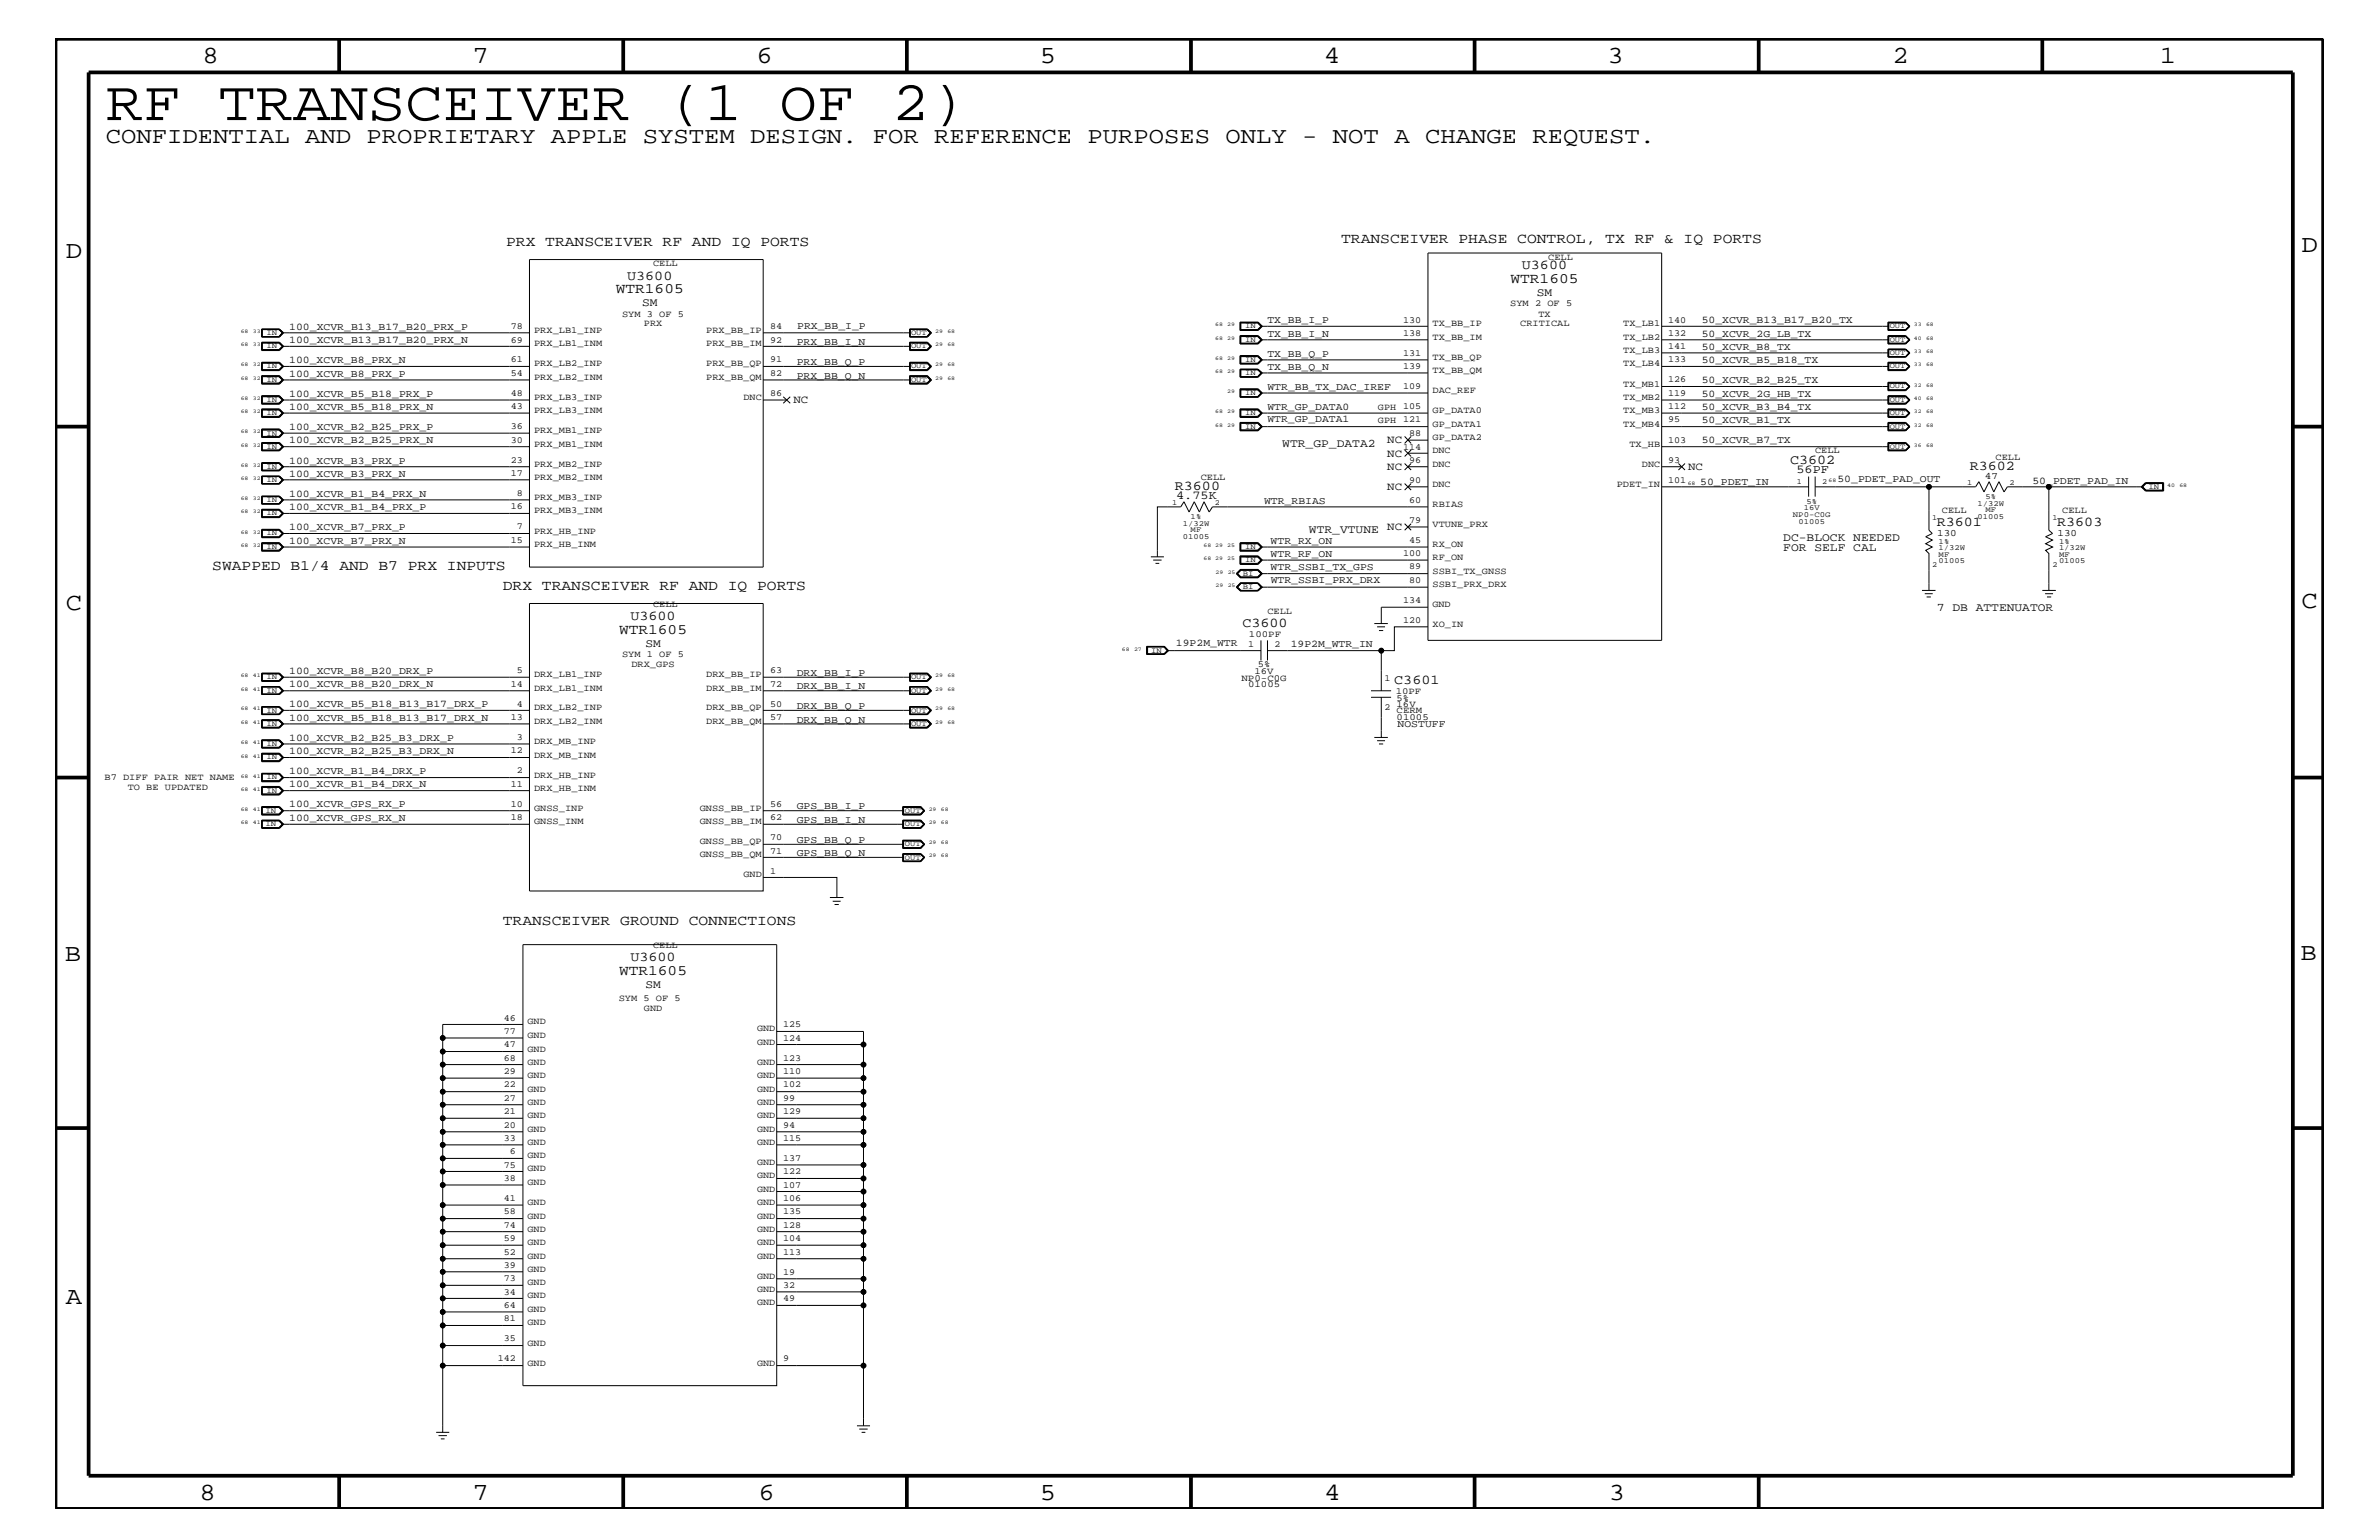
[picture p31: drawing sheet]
<svg xmlns="http://www.w3.org/2000/svg" width="432mm" height="279mm" viewBox="0 0 432 279" stroke-linecap="round" stroke-linejoin="round" font-family="sans-serif">
<defs><g id="words">
<text font-size="10.2" x="19.2" y="21.8">RF TRANSCEIVER (1 OF 2)</text>
<g font-size="4.5">
<text x="36.7" y="11.5">8</text>
<text x="85.8" y="11.5">7</text>
<text x="137.3" y="11.5">6</text>
<text x="188.7" y="11.5">5</text>
<text x="240.3" y="11.5">4</text>
<text x="291.8" y="11.5">3</text>
<text x="343.5" y="11.5">2</text>
<text x="392" y="11.5">1</text>
<text x="11.9" y="46.8">D</text>
<text x="417.7" y="45.7">D</text>
<text x="11.9" y="110.6">C</text>
<text x="417.7" y="110.4">C</text>
<text x="11.8" y="174.3">B</text>
<text x="417.6" y="174.2">B</text>
<text x="11.9" y="236.7">A</text>
<text x="36.2" y="272.1">8</text>
<text x="85.8" y="272.1">7</text>
<text x="137.7" y="272.1">6</text>
<text x="188.7" y="272.1">5</text>
<text x="240.4" y="272.1">4</text>
<text x="292" y="272.1">3</text>
</g>
<text font-size="4.1" x="19.2" y="26">CONFIDENTIAL AND PROPRIETARY APPLE SYSTEM DESIGN. FOR REFERENCE PURPOSES ONLY - NOT A CHANGE REQUEST.</text>
<g font-size="2.6">
<text x="91.9" y="44.6">PRX TRANSCEIVER RF AND IQ PORTS</text>
<text x="243.4" y="44.1">TRANSCEIVER PHASE CONTROL, TX RF &amp; IQ PORTS</text>
<text x="111.8" y="53.2">WTR1605</text>
<text x="274.2" y="51.3">WTR1605</text>
<text x="38.5" y="103.5">SWAPPED B1/4 AND B7 PRX INPUTS</text>
<text x="91.3" y="107.1">DRX TRANSCEIVER RF AND IQ PORTS</text>
<text x="112.4" y="115">WTR1605</text>
<text x="91.3" y="167.8">TRANSCEIVER GROUND CONNECTIONS</text>
<text x="112.4" y="176.8">WTR1605</text>
</g>
<g font-size="2.5">
<text x="113.8" y="50.7">U3600</text>
<text x="276.2" y="48.9">U3600</text>
<text x="213.2" y="88.9">R3600</text>
<text x="324.9" y="84.1">C3602</text>
<text x="357.5" y="85.3">R3602</text>
<text x="351.5" y="95.4">R3601</text>
<text x="373.4" y="95.4">R3603</text>
<text x="114.4" y="112.6">U3600</text>
<text x="225.5" y="113.7">C3600</text>
<text x="253.1" y="124.1">C3601</text>
<text x="114.4" y="174.4">U3600</text>
</g>
<g font-size="2.2">
<text x="326.1" y="85.9">56PF</text>
<text x="213.5" y="90.6">4.75K</text>
</g>
<g font-size="2.1">
<text x="278.9" y="53.8">SM</text>
<text x="116.5" y="55.6">SM</text>
<text x="232.7" y="81.1">WTR_GP_DATA2</text>
<text x="237.6" y="96.6">WTR_VTUNE</text>
<text x="323.7" y="99.9">FOR SELF CAL</text>
<text x="323.7" y="98.1">DC-BLOCK NEEDED</text>
<text x="351.5" y="110.9">7 DB ATTENUATOR</text>
<text x="117.1" y="117.4">SM</text>
<text x="117.1" y="179.3">SM</text>
</g>
<g font-size="2">
<text x="144" y="73.2">NC</text>
<text x="251.8" y="80.5">NC</text>
<text x="251.8" y="82.8">NC</text>
<text x="251.8" y="85.3">NC</text>
<text x="251.8" y="88.9">NC</text>
<text x="306.4" y="85.3">NC</text>
<text x="251.8" y="96.2">NC</text>
</g>
<g font-size="1.9">
<text x="52.5" y="59.8">100_XCVR_B13_B17_B20_PRX_P</text>
<text x="144.7" y="59.7">PRX_BB_I_P</text>
<text x="230" y="58.6">TX_BB_I_P</text>
<text x="308.9" y="58.6">50_XCVR_B13_B17_B20_TX</text>
<text x="52.5" y="62.3">100_XCVR_B13_B17_B20_PRX_N</text>
<text x="52.5" y="65.9">100_XCVR_B8_PRX_N</text>
<text x="144.6" y="62.6">PRX_BB_I_N</text>
<text x="230" y="61.1">TX_BB_I_N</text>
<text x="230" y="64.7">TX_BB_Q_P</text>
<text x="308.9" y="65.9">50_XCVR_B5_B18_TX</text>
<text x="308.9" y="63.4">50_XCVR_B8_TX</text>
<text x="308.9" y="61.1">50_XCVR_2G_LB_TX</text>
<text x="52.5" y="68.4">100_XCVR_B8_PRX_P</text>
<text x="52.5" y="72">100_XCVR_B5_B18_PRX_P</text>
<text x="144.6" y="66.2">PRX_BB_Q_P</text>
<text x="144.6" y="68.7">PRX_BB_Q_N</text>
<text x="230" y="67.1">TX_BB_Q_N</text>
<text x="230" y="70.7">WTR_BB_TX_DAC_IREF</text>
<text x="308.9" y="69.5">50_XCVR_B2_B25_TX</text>
<text x="308.9" y="72">50_XCVR_2G_HB_TX</text>
<text x="52.5" y="74.4">100_XCVR_B5_B18_PRX_N</text>
<text x="230" y="74.4">WTR_GP_DATA0</text>
<text x="230" y="76.6">WTR_GP_DATA1</text>
<text x="308.9" y="76.8">50_XCVR_B1_TX</text>
<text x="308.9" y="74.4">50_XCVR_B3_B4_TX</text>
<text x="52.5" y="78">100_XCVR_B2_B25_PRX_P</text>
<text x="52.5" y="80.5">100_XCVR_B2_B25_PRX_N</text>
<text x="308.9" y="80.5">50_XCVR_B7_TX</text>
<text x="52.5" y="84.1">100_XCVR_B3_PRX_P</text>
<text x="52.5" y="86.5">100_XCVR_B3_PRX_N</text>
<text x="308.6" y="88.1">50_PDET_IN</text>
<text x="333.5" y="87.5">50_PDET_PAD_OUT</text>
<text x="368.9" y="87.7">50_PDET_PAD_IN</text>
<text x="52.5" y="90.1">100_XCVR_B1_B4_PRX_N</text>
<text x="52.5" y="92.6">100_XCVR_B1_B4_PRX_P</text>
<text x="229.4" y="91.4">WTR_RBIAS</text>
<text x="52.5" y="96.2">100_XCVR_B7_PRX_P</text>
<text x="52.5" y="98.7">100_XCVR_B7_PRX_N</text>
<text x="230.6" y="98.7">WTR_RX_ON</text>
<text x="230.6" y="101">WTR_RF_ON</text>
<text x="230.6" y="103.5">WTR_SSBI_TX_GPS</text>
<text x="230.6" y="105.9">WTR_SSBI_PRX_DRX</text>
<text x="213.4" y="117.2">19P2M_WTR</text>
<text x="234.3" y="117.4">19P2M_WTR_IN</text>
<text x="52.5" y="124.7">100_XCVR_B8_B20_DRX_N</text>
<text x="52.5" y="122.3">100_XCVR_B8_B20_DRX_P</text>
<text x="144.6" y="122.6">DRX_BB_I_P</text>
<text x="144.6" y="125.1">DRX_BB_I_N</text>
<text x="52.5" y="128.3">100_XCVR_B5_B18_B13_B17_DRX_P</text>
<text x="52.5" y="130.8">100_XCVR_B5_B18_B13_B17_DRX_N</text>
<text x="144.6" y="128.7">DRX_BB_Q_P</text>
<text x="144.6" y="131.1">DRX_BB_Q_N</text>
<text x="253.7" y="131.9">NOSTUFF</text>
<text x="52.5" y="134.4">100_XCVR_B2_B25_B3_DRX_P</text>
<text x="52.5" y="136.8">100_XCVR_B2_B25_B3_DRX_N</text>
<text x="52.5" y="140.4">100_XCVR_B1_B4_DRX_P</text>
<text x="52.5" y="142.9">100_XCVR_B1_B4_DRX_N</text>
<text x="52.5" y="149">100_XCVR_GPS_RX_N</text>
<text x="52.5" y="146.5">100_XCVR_GPS_RX_P</text>
<text x="144.6" y="146.8">GPS_BB_I_P</text>
<text x="144.6" y="149.3">GPS_BB_I_N</text>
<text x="144.6" y="155.4">GPS_BB_Q_N</text>
<text x="144.6" y="152.9">GPS_BB_Q_P</text>
</g>
<g font-size="1.8">
<text x="360.3" y="87">47</text>
<text x="351.6" y="97.3">130</text>
<text x="373.5" y="97.3">130</text>
</g>
<g font-size="1.7">
<text x="281" y="47.1">CELL</text>
<text x="118.5" y="48.3">CELL</text>
<text x="92.7" y="59.7">78</text>
<text x="112.9" y="57.4">SYM 3 OF 5</text>
<text x="116.9" y="59.2">PRX</text>
<text x="139.8" y="59.7">84</text>
<text x="254.7" y="58.5">130</text>
<text x="260" y="59.2">TX_BB_IP</text>
<text x="274.1" y="55.6">SYM 2 OF 5</text>
<text x="275.9" y="59.2">CRITICAL</text>
<text x="279.2" y="57.4">TX</text>
<text x="294.6" y="59.2">TX_LB1</text>
<text x="302.8" y="58.5">140</text>
<text x="92.7" y="62.2">69</text>
<text x="92.7" y="65.7">61</text>
<text x="96.9" y="60.4">PRX_LB1_INP</text>
<text x="96.9" y="62.9">PRX_LB1_INM</text>
<text x="128.2" y="60.4">PRX_BB_IP</text>
<text x="128.2" y="62.9">PRX_BB_IM</text>
<text x="139.8" y="62.2">92</text>
<text x="139.8" y="65.7">91</text>
<text x="254.7" y="60.9">138</text>
<text x="254.7" y="64.5">131</text>
<text x="260" y="61.7">TX_BB_IM</text>
<text x="260" y="65.3">TX_BB_QP</text>
<text x="294.6" y="61.7">TX_LB2</text>
<text x="294.6" y="64">TX_LB3</text>
<text x="302.8" y="60.9">132</text>
<text x="302.8" y="63.4">141</text>
<text x="302.8" y="65.7">133</text>
<text x="92.7" y="68.2">54</text>
<text x="92.7" y="71.8">48</text>
<text x="96.9" y="68.9">PRX_LB2_INM</text>
<text x="96.9" y="66.5">PRX_LB2_INP</text>
<text x="128.2" y="66.5">PRX_BB_QP</text>
<text x="128.2" y="68.9">PRX_BB_QM</text>
<text x="139.8" y="71.8">86</text>
<text x="139.8" y="68.2">82</text>
<text x="254.7" y="70.6">109</text>
<text x="254.7" y="67">139</text>
<text x="260" y="71.3">DAC_REF</text>
<text x="260" y="67.7">TX_BB_QM</text>
<text x="294.6" y="70.1">TX_MB1</text>
<text x="294.6" y="66.5">TX_LB4</text>
<text x="302.8" y="69.4">126</text>
<text x="302.8" y="71.8">119</text>
<text x="92.7" y="74.3">43</text>
<text x="92.7" y="77.9">36</text>
<text x="96.9" y="72.6">PRX_LB3_INP</text>
<text x="96.9" y="75">PRX_LB3_INM</text>
<text x="135" y="72.6">DNC</text>
<text x="250.1" y="74.4">GPH</text>
<text x="250.1" y="76.8">GPH</text>
<text x="254.7" y="74.3">105</text>
<text x="254.7" y="76.7">121</text>
<text x="260" y="75">GP_DATA0</text>
<text x="260" y="77.4">GP_DATA1</text>
<text x="294.6" y="77.4">TX_MB4</text>
<text x="294.6" y="75">TX_MB3</text>
<text x="294.6" y="72.6">TX_MB2</text>
<text x="302.8" y="74.3">112</text>
<text x="302.8" y="76.7">95</text>
<text x="92.7" y="80.3">30</text>
<text x="92.7" y="83.9">23</text>
<text x="96.9" y="78.6">PRX_MB1_INP</text>
<text x="96.9" y="81.1">PRX_MB1_INM</text>
<text x="254.7" y="81.6">114</text>
<text x="255.8" y="83.9">96</text>
<text x="255.8" y="79.1">88</text>
<text x="260" y="82.2">DNC</text>
<text x="260" y="79.9">GP_DATA2</text>
<text x="295.7" y="81.1">TX_HB</text>
<text x="302.8" y="83.9">93</text>
<text x="302.8" y="80.3">103</text>
<text x="329.4" y="82.2">CELL</text>
<text x="362.2" y="83.5">CELL</text>
<text x="92.7" y="86.4">17</text>
<text x="96.9" y="87.1">PRX_MB2_INM</text>
<text x="96.9" y="84.7">PRX_MB2_INP</text>
<text x="217.9" y="87.1">CELL</text>
<text x="255.8" y="87.6">90</text>
<text x="260" y="84.7">DNC</text>
<text x="260" y="88.3">DNC</text>
<text x="293.5" y="88.3">PDET_IN</text>
<text x="298" y="84.7">DNC</text>
<text x="302.8" y="87.6">101</text>
<text x="92.7" y="92.4">16</text>
<text x="93.8" y="90">8</text>
<text x="96.9" y="93.2">PRX_MB3_INM</text>
<text x="96.9" y="90.7">PRX_MB3_INP</text>
<text x="255.8" y="91.2">60</text>
<text x="255.8" y="94.9">79</text>
<text x="260" y="95.6">VTUNE_PRX</text>
<text x="260" y="92">RBIAS</text>
<text x="352.5" y="93.2">CELL</text>
<text x="374.3" y="93.2">CELL</text>
<text x="92.7" y="98.5">15</text>
<text x="93.8" y="96">7</text>
<text x="96.9" y="99.3">PRX_HB_INM</text>
<text x="96.9" y="96.8">PRX_HB_INP</text>
<text x="254.7" y="101">100</text>
<text x="255.8" y="98.5">45</text>
<text x="260" y="101.6">RF_ON</text>
<text x="260" y="99.3">RX_ON</text>
<text x="255.8" y="105.8">80</text>
<text x="255.8" y="103.3">89</text>
<text x="260" y="104.1">SSBI_TX_GNSS</text>
<text x="260" y="106.5">SSBI_PRX_DRX</text>
<text x="118.5" y="110.2">CELL</text>
<text x="230" y="111.4">CELL</text>
<text x="254.7" y="109.4">134</text>
<text x="254.7" y="113.1">120</text>
<text x="260" y="110.2">GND</text>
<text x="260" y="113.7">XO_IN</text>
<text x="112.9" y="119.2">SYM 1 OF 5</text>
<text x="226.6" y="117.4">1</text>
<text x="226.7" y="115.6">100PF</text>
<text x="231.3" y="117.4">2</text>
<text x="92.7" y="124.6">14</text>
<text x="93.8" y="122.1">5</text>
<text x="96.9" y="125.3">DRX_LB1_INM</text>
<text x="96.9" y="122.9">DRX_LB1_INP</text>
<text x="114.6" y="121">DRX_GPS</text>
<text x="128.2" y="125.3">DRX_BB_IM</text>
<text x="128.2" y="122.9">DRX_BB_IP</text>
<text x="139.8" y="124.6">72</text>
<text x="139.8" y="122.1">63</text>
<text x="225.3" y="123.5">NP0-C0G</text>
<text x="226.5" y="124.7">01005</text>
<text x="227.7" y="122.3">16V</text>
<text x="228.3" y="121">5%</text>
<text x="251.3" y="123.5">1</text>
<text x="253.3" y="125.9">10PF</text>
<text x="92.7" y="130.7">13</text>
<text x="93.8" y="128.2">4</text>
<text x="96.9" y="131.3">DRX_LB2_INM</text>
<text x="96.9" y="128.9">DRX_LB2_INP</text>
<text x="128.2" y="131.3">DRX_BB_QM</text>
<text x="128.2" y="128.9">DRX_BB_QP</text>
<text x="139.8" y="130.7">57</text>
<text x="139.8" y="128.2">50</text>
<text x="251.3" y="128.9">2</text>
<text x="253.5" y="128.2">16V</text>
<text x="253.5" y="130.7">01005</text>
<text x="253.5" y="127.1">5%</text>
<text x="253.5" y="129.4">CERM</text>
<text x="92.7" y="136.7">12</text>
<text x="93.8" y="134.2">3</text>
<text x="96.9" y="137.4">DRX_MB_INM</text>
<text x="96.9" y="135">DRX_MB_INP</text>
<text x="19" y="141.5">B7 DIFF PAIR NET NAME</text>
<text x="23.2" y="143.3">TO BE UPDATED</text>
<text x="92.7" y="142.8">11</text>
<text x="93.8" y="140.3">2</text>
<text x="96.9" y="143.5">DRX_HB_INM</text>
<text x="96.9" y="141.1">DRX_HB_INP</text>
<text x="92.7" y="148.8">18</text>
<text x="92.7" y="146.4">10</text>
<text x="96.9" y="149.5">GNSS_INM</text>
<text x="96.9" y="147.1">GNSS_INP</text>
<text x="127" y="147.1">GNSS_BB_IP</text>
<text x="127" y="149.5">GNSS_BB_IM</text>
<text x="139.8" y="148.8">62</text>
<text x="139.8" y="146.4">56</text>
<text x="127" y="153.2">GNSS_BB_QP</text>
<text x="127" y="155.6">GNSS_BB_QM</text>
<text x="139.8" y="154.9">71</text>
<text x="139.8" y="152.4">70</text>
<text x="135" y="159.2">GND</text>
<text x="139.8" y="158.5">1</text>
<text x="118.5" y="172">CELL</text>
<text x="91.4" y="185.2">46</text>
<text x="95.8" y="185.9">GND</text>
<text x="112.3" y="181.6">SYM 5 OF 5</text>
<text x="116.9" y="183.5">GND</text>
<text x="91.4" y="187.6">77</text>
<text x="91.4" y="190">47</text>
<text x="95.8" y="190.8">GND</text>
<text x="95.8" y="188.3">GND</text>
<text x="137.4" y="187.1">GND</text>
<text x="137.4" y="189.5">GND</text>
<text x="142.2" y="186.4">125</text>
<text x="142.2" y="188.8">124</text>
<text x="91.4" y="197.3">22</text>
<text x="91.4" y="192.5">68</text>
<text x="91.4" y="194.8">29</text>
<text x="95.8" y="193.2">GND</text>
<text x="95.8" y="195.6">GND</text>
<text x="137.4" y="195.6">GND</text>
<text x="137.4" y="193.2">GND</text>
<text x="142.2" y="194.8">110</text>
<text x="142.2" y="192.5">123</text>
<text x="142.2" y="197.3">102</text>
<text x="91.4" y="202.1">21</text>
<text x="91.4" y="199.8">27</text>
<text x="95.8" y="202.9">GND</text>
<text x="95.8" y="200.4">GND</text>
<text x="95.8" y="198.1">GND</text>
<text x="137.4" y="198.1">GND</text>
<text x="137.4" y="202.9">GND</text>
<text x="137.4" y="200.4">GND</text>
<text x="142.2" y="199.8">99</text>
<text x="142.2" y="202.1">129</text>
<text x="91.4" y="207">33</text>
<text x="91.4" y="204.6">20</text>
<text x="92.5" y="209.4">6</text>
<text x="95.8" y="205.3">GND</text>
<text x="95.8" y="207.7">GND</text>
<text x="137.4" y="205.3">GND</text>
<text x="137.4" y="207.7">GND</text>
<text x="142.2" y="204.6">94</text>
<text x="142.2" y="207">115</text>
<text x="91.4" y="211.9">75</text>
<text x="91.4" y="214.2">38</text>
<text x="95.8" y="212.5">GND</text>
<text x="95.8" y="215">GND</text>
<text x="95.8" y="210.2">GND</text>
<text x="137.4" y="211.4">GND</text>
<text x="137.4" y="213.8">GND</text>
<text x="142.2" y="215.5">107</text>
<text x="142.2" y="213">122</text>
<text x="142.2" y="210.7">137</text>
<text x="91.4" y="220.3">58</text>
<text x="91.4" y="217.9">41</text>
<text x="95.8" y="221.1">GND</text>
<text x="95.8" y="218.6">GND</text>
<text x="137.4" y="216.2">GND</text>
<text x="137.4" y="221.1">GND</text>
<text x="137.4" y="218.6">GND</text>
<text x="142.2" y="217.9">106</text>
<text x="142.2" y="220.3">135</text>
<text x="91.4" y="227.6">52</text>
<text x="91.4" y="222.8">74</text>
<text x="91.4" y="225.2">59</text>
<text x="95.8" y="225.9">GND</text>
<text x="95.8" y="223.5">GND</text>
<text x="137.4" y="223.5">GND</text>
<text x="137.4" y="225.9">GND</text>
<text x="142.2" y="227.6">113</text>
<text x="142.2" y="222.8">128</text>
<text x="142.2" y="225.2">104</text>
<text x="91.4" y="232.4">73</text>
<text x="91.4" y="230.1">39</text>
<text x="95.8" y="228.4">GND</text>
<text x="95.8" y="230.7">GND</text>
<text x="95.8" y="233.2">GND</text>
<text x="137.4" y="232">GND</text>
<text x="137.4" y="228.4">GND</text>
<text x="142.2" y="231.3">19</text>
<text x="142.2" y="233.7">32</text>
<text x="91.4" y="237.3">64</text>
<text x="91.4" y="239.7">81</text>
<text x="91.4" y="234.9">34</text>
<text x="95.8" y="238">GND</text>
<text x="95.8" y="235.6">GND</text>
<text x="137.4" y="236.8">GND</text>
<text x="137.4" y="234.4">GND</text>
<text x="142.2" y="236.1">49</text>
<text x="91.4" y="243.4">35</text>
<text x="95.8" y="244.1">GND</text>
<text x="95.8" y="240.5">GND</text>
<text x="90.3" y="247">142</text>
<text x="95.8" y="247.8">GND</text>
<text x="137.4" y="247.8">GND</text>
<text x="142.2" y="247">9</text>
</g>
<g font-size="1.4">
<text x="226" y="59.5">IN</text>
<text x="343" y="59.5">OUT</text>
<text x="48.3" y="63.2">IN</text>
<text x="48.3" y="60.8">IN</text>
<text x="165.4" y="63.2">OUT</text>
<text x="165.4" y="60.8">OUT</text>
<text x="226" y="62">IN</text>
<text x="226" y="65.6">IN</text>
<text x="343" y="64.5">OUT</text>
<text x="343" y="62">OUT</text>
<text x="48.3" y="66.8">IN</text>
<text x="48.3" y="69.3">IN</text>
<text x="165.4" y="69.3">OUT</text>
<text x="165.4" y="66.8">OUT</text>
<text x="226" y="68.1">IN</text>
<text x="226" y="71.7">IN</text>
<text x="343" y="70.5">OUT</text>
<text x="343" y="66.8">OUT</text>
<text x="48.3" y="75.4">IN</text>
<text x="48.3" y="72.9">IN</text>
<text x="226" y="75.4">IN</text>
<text x="226" y="77.8">IN</text>
<text x="343" y="77.8">OUT</text>
<text x="343" y="75.4">OUT</text>
<text x="343" y="72.9">OUT</text>
<text x="48.3" y="79">IN</text>
<text x="48.3" y="81.4">IN</text>
<text x="343" y="81.4">OUT</text>
<text x="48.3" y="87.5">IN</text>
<text x="48.3" y="85">IN</text>
<text x="326.1" y="87.7">1</text>
<text x="330.7" y="87.7">2</text>
<text x="357" y="88">1</text>
<text x="364.7" y="88">2</text>
<text x="390" y="88.7">IN</text>
<text x="48.3" y="93.5">IN</text>
<text x="48.3" y="91.1">IN</text>
<text x="212.8" y="91.6">1</text>
<text x="214.7" y="95.4">1/32W</text>
<text x="216.1" y="94.2">1%</text>
<text x="220.5" y="91.6">2</text>
<text x="325.4" y="93.8">NP0-C0G</text>
<text x="326.4" y="95">01005</text>
<text x="327.4" y="92.6">16V</text>
<text x="327.9" y="91.4">5%</text>
<text x="350.7" y="94.3">1</text>
<text x="358.9" y="91.7">1/32W</text>
<text x="358.9" y="94.2">01005</text>
<text x="360.4" y="90.5">5%</text>
<text x="360.4" y="92.9">MF</text>
<text x="372.5" y="94.3">1</text>
<text x="48.3" y="99.6">IN</text>
<text x="48.3" y="97.1">IN</text>
<text x="214.7" y="97.7">01005</text>
<text x="216.1" y="96.5">MF</text>
<text x="226" y="99.6">IN</text>
<text x="351.9" y="101">MF</text>
<text x="351.9" y="98.7">1%</text>
<text x="351.9" y="99.9">1/32W</text>
<text x="373.7" y="101">MF</text>
<text x="373.7" y="99.9">1/32W</text>
<text x="373.7" y="98.7">1%</text>
<text x="225.6" y="106.9">BI</text>
<text x="225.6" y="104.4">BI</text>
<text x="226" y="102.1">IN</text>
<text x="350.7" y="102.9">2</text>
<text x="351.9" y="102.2">01005</text>
<text x="372.5" y="102.9">2</text>
<text x="373.7" y="102.2">01005</text>
<text x="209" y="118.4">IN</text>
<text x="48.3" y="123.2">IN</text>
<text x="48.3" y="125.7">IN</text>
<text x="165.4" y="125.7">OUT</text>
<text x="165.4" y="123.2">OUT</text>
<text x="48.3" y="131.7">IN</text>
<text x="48.3" y="129.3">IN</text>
<text x="165.4" y="131.7">OUT</text>
<text x="165.4" y="129.3">OUT</text>
<text x="48.3" y="135.3">IN</text>
<text x="48.3" y="137.8">IN</text>
<text x="48.3" y="141.4">IN</text>
<text x="48.3" y="143.9">IN</text>
<text x="48.2" y="149.9">IN</text>
<text x="48.2" y="147.5">IN</text>
<text x="164.3" y="149.9">OUT</text>
<text x="164.3" y="147.5">OUT</text>
<text x="164.3" y="156">OUT</text>
<text x="164.3" y="153.5">OUT</text>
</g>
<g font-size="1">
<text x="220.6" y="59.2">68</text>
<text x="222.8" y="59.2">29</text>
<text x="347.4" y="59.2">33</text>
<text x="349.6" y="59.2">68</text>
<text x="43.7" y="62.9">68</text>
<text x="43.7" y="60.4">68</text>
<text x="45.9" y="62.9">33</text>
<text x="45.9" y="60.4">33</text>
<text x="169.8" y="60.4">29</text>
<text x="169.8" y="62.8">29</text>
<text x="172" y="60.4">68</text>
<text x="172" y="62.8">68</text>
<text x="220.6" y="61.7">68</text>
<text x="220.6" y="65.3">68</text>
<text x="222.8" y="61.7">29</text>
<text x="222.8" y="65.3">29</text>
<text x="347.4" y="64">33</text>
<text x="347.4" y="61.7">40</text>
<text x="349.6" y="64">68</text>
<text x="349.6" y="61.7">68</text>
<text x="43.7" y="66.5">68</text>
<text x="43.7" y="68.9">68</text>
<text x="45.9" y="66.5">32</text>
<text x="45.9" y="68.9">32</text>
<text x="169.8" y="68.9">29</text>
<text x="169.8" y="66.5">29</text>
<text x="172" y="68.9">68</text>
<text x="172" y="66.5">68</text>
<text x="220.6" y="67.7">68</text>
<text x="222.8" y="67.7">29</text>
<text x="222.8" y="71.3">29</text>
<text x="347.4" y="70.1">32</text>
<text x="347.4" y="66.5">33</text>
<text x="349.6" y="70.1">68</text>
<text x="349.6" y="66.5">68</text>
<text x="43.7" y="75">68</text>
<text x="43.7" y="72.6">68</text>
<text x="45.9" y="75">32</text>
<text x="45.9" y="72.6">32</text>
<text x="220.6" y="75">68</text>
<text x="220.6" y="77.4">68</text>
<text x="222.8" y="75">29</text>
<text x="222.8" y="77.4">29</text>
<text x="347.4" y="77.4">32</text>
<text x="347.4" y="75">32</text>
<text x="347.4" y="72.6">40</text>
<text x="349.6" y="77.4">68</text>
<text x="349.6" y="75">68</text>
<text x="349.6" y="72.6">68</text>
<text x="43.7" y="78.6">68</text>
<text x="43.7" y="81.1">68</text>
<text x="45.9" y="78.6">32</text>
<text x="45.9" y="81.1">32</text>
<text x="347.4" y="81.1">36</text>
<text x="349.6" y="81.1">68</text>
<text x="43.7" y="87.1">68</text>
<text x="43.7" y="84.7">68</text>
<text x="45.9" y="87.1">32</text>
<text x="45.9" y="84.7">32</text>
<text x="306.3" y="88.1">68</text>
<text x="331.9" y="87.5">68</text>
<text x="393.4" y="88.3">40</text>
<text x="395.6" y="88.3">68</text>
<text x="43.7" y="93.2">68</text>
<text x="43.7" y="90.7">68</text>
<text x="45.9" y="93.2">32</text>
<text x="45.9" y="90.7">32</text>
<text x="43.7" y="99.3">68</text>
<text x="43.7" y="96.8">68</text>
<text x="45.9" y="99.3">32</text>
<text x="45.9" y="96.8">32</text>
<text x="218.4" y="99.3">68 29</text>
<text x="218.4" y="101.6">68 29</text>
<text x="222.8" y="99.3">25</text>
<text x="222.8" y="101.6">25</text>
<text x="220.6" y="106.5">29</text>
<text x="220.6" y="104.1">29</text>
<text x="222.8" y="106.5">25</text>
<text x="222.8" y="104.1">25</text>
<text x="203.6" y="118.1">68</text>
<text x="205.8" y="118.1">27</text>
<text x="43.7" y="125.3">68</text>
<text x="43.7" y="122.9">68</text>
<text x="45.9" y="125.3">41</text>
<text x="45.9" y="122.9">41</text>
<text x="169.8" y="125.3">29</text>
<text x="169.8" y="122.9">29</text>
<text x="172" y="125.3">68</text>
<text x="172" y="122.9">68</text>
<text x="43.7" y="131.3">68</text>
<text x="43.7" y="128.9">68</text>
<text x="45.9" y="131.3">41</text>
<text x="45.9" y="128.9">41</text>
<text x="169.8" y="131.3">29</text>
<text x="169.8" y="128.9">29</text>
<text x="172" y="131.3">68</text>
<text x="172" y="128.9">68</text>
<text x="43.7" y="135">68</text>
<text x="43.7" y="137.4">68</text>
<text x="45.9" y="135">41</text>
<text x="45.9" y="137.4">41</text>
<text x="43.7" y="143.5">68</text>
<text x="43.7" y="141.1">68</text>
<text x="45.9" y="143.5">41</text>
<text x="45.9" y="141.1">41</text>
<text x="43.7" y="147.1">68</text>
<text x="43.7" y="149.6">68</text>
<text x="45.9" y="147.1">41</text>
<text x="45.9" y="149.6">41</text>
<text x="168.6" y="149.5">29</text>
<text x="168.6" y="147.1">29</text>
<text x="170.8" y="149.5">68</text>
<text x="170.8" y="147.1">68</text>
<text x="168.6" y="155.6">29</text>
<text x="168.6" y="153.2">29</text>
<text x="170.8" y="155.6">68</text>
<text x="170.8" y="153.2">68</text>
</g>
</g></defs>
<g fill="none" stroke="#000" stroke-width=".18">
<path d="M50.6 59.8l.7 .6-.7 .7M50.6 59.8l.6 .6M50.6 59.8h-3v1.3h3M50.7 59.7l.8 .7-.8 .7M50.7 59.7l.7 .7-.7 .7M50.7 59.7h-3.2v1.4h3.2M96.1 47.1h42.4v55.8h-42.4zM168.2 59.8l.7 .6-.7 .7M168.2 59.8l.6 .6-.6 .7M168.2 59.8h-3v1.3h3M168.3 59.7l.8 .7-.8 .7M168.3 59.7l.7 .7-.7 .7"/>
<path d="M168.3 59.7h-3.2v1.4h3.2M225.1 58.4h3.3l.7 .8-.7 .8h-3.3zM225.2 58.6h3.1l.6 .6-.6 .6h-3.1zM228.3 58.5h-3.2v1.4h3.2M228.3 58.5l.7 .7-.7 .7M228.9 59.2h30.3M259.2 45.9h42.4v70.3h-42.4zM301.6 59.2h41.2M342.7 58.4h3.2l.7 .8-.7 .8h-3.2zM342.8 58.6h3.1l.6 .6-.6 .6h-3.1zM345.9 58.5l.7 .7M345.9 58.5l.7 .7-.7 .7"/>
<path d="M345.9 58.5h-3.1v1.4h3.1M346.6 59.2l-.7 .7M47.5 62.1h3.2l.8 .7-.8 .8h-3.2zM47.5 65.7h3.2l.8 .8-.8 .7h-3.2zM47.5 68.2h3.2l.8 .7-.8 .8h-3.2zM47.5 71.8h3.2l.8 .8-.8 .7h-3.2zM47.5 74.2h3.2l.8 .7-.8 .8h-3.2zM47.5 77.8h3.2l.8 .8-.8 .7h-3.2zM47.5 77.9h3.2l.7 .7-.7 .7M47.5 74.3h3.2l.7 .6-.7 .8M47.5 62.2h3.2l.7 .6-.7 .7h-3.2M47.5 65.8h3.2l.7 .7-.7 .7h-3.2"/>
<path d="M47.6 62.2v1.3M47.6 65.8v1.4M47.6 68.3h3l.7 .6-.7 .6h-3zM47.6 71.9h3l.7 .7-.7 .6h-3zM47.6 74.4h3l.7 .5-.7 .7h-3zM47.6 78h3l.7 .6-.7 .7h-3zM47.6 62.2h3l.6 .6M47.6 65.9h3l.6 .6M47.6 68.3h3l.6 .6M47.6 72h3l.6 .6M50.6 62.2l.7 .6-.7 .7M50.6 65.8l.7 .7-.7 .7"/>
<path d="M50.6 78l.6 .6M50.6 74.4l.6 .5M50.7 68.2l.7 .7-.7 .7h-3.2M50.7 71.8l.7 .8-.7 .7h-3.2M51.2 78.6h44.9M51.2 74.9h44.9M51.2 62.8h44.9M51.2 66.5h44.9M51.2 68.9h44.9M51.2 72.6h44.9M51.2 60.4h44.9M51.2 78.6l-.6 .6h-3"/>
<path d="M51.2 74.9l-.6 .6h-3M51.2 62.8l-.6 .6h-3M51.2 66.5l-.6 .6h-3M51.2 68.9l-.6 .6M51.2 72.6l-.6 .6M51.2 60.4l-.6 .7M138.5 62.8h26.7M138.5 66.5h26.7M138.5 68.9h26.7M138.5 72.6h4.3M138.5 60.4h26.7M142.2 72l1.2 1.2"/>
<path d="M143.4 72l-1.2 1.2M165.1 62.1h3.2l.8 .7-.8 .8h-3.2zM165.1 62.2h3.2l.7 .6-.7 .7h-3.2M165.1 65.7h3.2l.8 .8-.8 .7h-3.2zM165.1 65.8h3.2l.7 .7-.7 .7h-3.2M165.1 68.2h3.2l.8 .7-.8 .8h-3.2zM165.2 68.3h3l.6 .6-.6 .6M165.2 65.9h3l.6 .6-.6 .6h-3M165.2 62.2h3l.6 .6-.6 .6h-3M165.2 68.3h3l.7 .6-.7 .6h-3zM165.2 62.2v1.3M165.2 65.8v1.4"/>
<path d="M168.2 65.8l.7 .7-.7 .7M168.2 62.2l.7 .6-.7 .7M168.3 68.2l.7 .7-.7 .7h-3.2M225.1 74.2h3.3l.7 .7-.7 .8h-3.3zM225.1 70.5h3.3l.7 .8-.7 .8h-3.3zM225.1 60.9h3.3l.7 .8-.7 .7h-3.3zM225.1 64.5h3.3l.7 .8-.7 .8h-3.3zM225.1 67h3.3l.7 .7-.7 .7h-3.3zM225.1 76.6h3.3l.7 .8-.7 .8h-3.3zM225.1 74.4h3.2M225.1 67.1h3.2M225.1 70.7h3.2"/>
<path d="M225.1 64.6h3.2l.7 .7-.7 .7M225.1 68.3h3.2M225.1 72h3.2M225.1 64.5v1.5h3.2M225.1 67v1.4M225.2 76.8h3.1l.6 .6-.6 .6h-3.1zM225.2 74.4v1.1h3.1l.6-.6M225.2 61.1h3.1l.6 .6-.6 .5h-3.1zM225.2 64.7h3.1l.6 .6-.6 .6h-3.1zM225.2 67.1v1.2M225.2 70.7v1.3M228.3 75.7l.7-.8-.7-.6h-3.2v1.4"/>
<path d="M228.3 61h-3.2v1.3h3.2M228.3 72.1l.7-.8-.7-.7h-3.2v1.5M228.3 76.7h-3.2v1.4h3.2M228.3 76.7l.7 .7-.7 .7M228.3 67l.7 .7-.7 .7M228.3 61l.7 .7-.7 .6M228.3 64.5l.7 .8-.7 .7M228.3 74.4l.7 .5-.7 .7h-3.2M228.3 70.7l.7 .6-.7 .7M228.3 67.1l.7 .6-.7 .6M228.3 74.4l.6 .5M228.3 67.1l.6 .6"/>
<path d="M228.3 70.7l.6 .6M228.9 67.7l-.6 .6M228.9 71.3l-.6 .7M228.9 74.9h30.3M228.9 77.4h30.3M228.9 67.7h30.3M228.9 71.3h30.3M228.9 61.7h30.3M228.9 65.3h30.3M254.9 79.2l1.2 1.2M255.5 79.9h3.7M256.1 79.2l-1.2 1.2"/>
<path d="M301.6 74.9h41.2M301.6 66.5h41.2M301.6 72.6h41.2M301.6 77.4h41.2M301.6 61.7h41.2M301.6 70.1h41.2M301.6 64h41.2M342.7 63.3h3.2l.7 .7-.7 .8h-3.2zM342.7 69.4h3.2l.7 .7-.7 .8h-3.2zM342.7 74.2h3.2l.7 .7-.7 .8h-3.2zM342.7 65.7h3.2l.7 .8-.7 .7h-3.2zM342.7 71.8h3.2l.7 .8-.7 .7h-3.2z"/>
<path d="M342.7 76.6h3.2l.7 .8-.7 .8h-3.2zM342.7 60.9h3.2l.7 .8-.7 .7h-3.2zM342.8 73.2h3.1M342.8 71.8v1.5h3.1l.7-.7M342.8 64.7h3.1M342.8 63.3v1.5M342.8 74.4h3.1M342.8 63.4h3.1M342.8 71.9h3.1l.7 .7-.7 .6M342.8 74.4v1.1h3.1l.6-.6-.6-.5M342.8 63.4v1.3M342.8 76.8h3.1l.6 .6-.6 .6h-3.1z"/>
<path d="M342.8 69.5h3.1l.6 .6-.6 .6h-3.1zM342.8 65.9h3.1l.6 .6-.6 .6h-3.1zM342.8 61.1h3.1l.6 .6-.6 .5h-3.1zM345.9 76.7l.7 .7M345.9 69.4l.7 .7M345.9 65.8l.7 .7M345.9 61l.7 .7M345.9 74.4l.7 .5-.7 .7h-3.1M345.9 76.7l.7 .7-.7 .7M345.9 69.4l.7 .7-.7 .7M345.9 65.8l.7 .7-.7 .7M345.9 63.4l.7 .6-.7 .7"/>
<path d="M345.9 61l.7 .7-.7 .6M345.9 73.2l.6-.6-.6-.6h-3.1v1.2M345.9 63.4l.6 .6-.6 .7M345.9 65.8h-3.1v1.4h3.1M345.9 76.7h-3.1v1.4h3.1M345.9 61h-3.1v1.3h3.1M345.9 69.4h-3.1v1.4h3.1M346.6 74.9l-.7-.6h-3.1v1.4M346.6 77.4l-.7 .7M346.6 70.1l-.7 .7M346.6 66.5l-.7 .7M346.6 61.7l-.7 .6"/>
<path d="M47.5 80.3h3.2l.8 .7-.8 .8h-3.2zM47.5 83.9h3.2l.8 .8-.8 .7h-3.2zM47.5 92.4h3.2l.8 .8-.8 .7h-3.2zM47.5 96h3.2l.8 .8-.8 .8h-3.2zM47.5 98.5h3.2l.8 .7-.8 .8h-3.2zM47.5 92.5h3.2l.7 .7-.7 .6h-3.2M47.5 96.1h3.2l.7 .7-.7 .7h-3.2M47.5 80.4h3.2l.7 .6-.7 .7h-3.2M47.5 84h3.2l.7 .7-.7 .7h-3.2M47.6 80.4v1.3M47.6 84v1.4M47.6 92.5v1.3"/>
<path d="M47.6 96.1v1.4M47.6 98.6h3l.7 .6-.7 .6h-3zM47.6 98.7h3l.6 .5M47.6 92.6h3l.6 .6M47.6 96.2h3l.6 .6M47.6 80.4h3l.6 .6M47.6 84.1h3l.6 .6M50.6 92.5l.7 .7-.7 .6M50.6 96.1l.7 .7-.7 .7M50.6 90.1l.7 .6-.7 .7M50.6 86.5l.7 .6-.7 .6M50.6 80.4l.7 .6-.7 .7"/>
<path d="M50.6 84l.7 .7-.7 .7M50.6 90.1l.6 .6M50.6 86.5l.6 .6M50.6 86.5h-3v1.2h3M50.6 90.1h-3v1.3h3M50.7 90l.8 .7-.8 .8M50.7 86.4l.8 .7-.8 .7M50.7 98.5l.7 .7-.7 .7h-3.2M50.7 90l.7 .7-.7 .8M50.7 86.4l.7 .7-.7 .7M50.7 86.4h-3.2v1.4h3.2M50.7 90h-3.2v1.5h3.2"/>
<path d="M51.2 99.2h44.9M51.2 93.2h44.9M51.2 96.8h44.9M51.2 90.7h44.9M51.2 87.1h44.9M51.2 81h44.9M51.2 84.7h44.9M51.2 99.2l-.6 .6M51.2 93.2l-.6 .5h-3M51.2 96.8l-.6 .6h-3M51.2 90.7l-.6 .7M51.2 87.1l-.6 .6"/>
<path d="M51.2 81l-.6 .6h-3M51.2 84.7l-.6 .6h-3M225.1 98.5h3.3l.7 .7-.7 .8h-3.3zM225.1 98.6h3.2l.7 .6-.7 .6M225.1 99.8h3.2M228.3 98.5l.7 .7-.7 .7h-3.2v-1.4M228.9 99.2l-.6 .6M228.9 99.2h30.3M228.9 99.2l-.6-.5h-3.1v1.1M254.9 81.6l1.2 1.2M254.9 84.1l1.2 1.2M254.9 87.7l1.2 1.2"/>
<path d="M254.9 95l1.2 1.2M255.5 84.7h3.7M255.5 88.3h3.7M255.5 95.6h3.7M255.5 82.2h3.7M256.1 81.6l-1.2 1.2M256.1 84.1l-1.2 1.2M256.1 87.7l-1.2 1.2M256.1 95l-1.2 1.2M259.2 92h-39.1l-.6 .9-1-1.9-.8 1.9-.9-1.9-1 1.9-.9-1.9-.6 1h-4.2v9M301.6 81h41.2M301.6 84.7h3.6"/>
<path d="M301.6 88.3h26.7M304.6 84.1l1.2 1.2M305.8 84.1l-1.2 1.2M328.3 86.5v3.6M329.5 86.5v3.6M329.5 88.3h20.6M342.7 80.3h3.2l.7 .7-.7 .8h-3.2zM342.8 80.4h3.1l.6 .6-.6 .6h-3.1zM345.9 80.4l.7 .6M345.9 80.4l.7 .6-.7 .7M345.9 80.4h-3.1v1.3h3.1M346.6 81l-.7 .7"/>
<path d="M371.9 88.3h-7.6l-.6 1-.9-1.9-.9 1.9-.9-1.9-.9 1.9-.9-1.9-.6 .9h-8.5v7.9l.6 .6-1.2 .6 1.2 .6-1.2 .7 1.2 .5-1.2 .6 .6 .6v6.7M388.6 88.3l.8-.7h3.3v1.5h-3.3zM388.9 88.3h-17v7.9l.7 .6-1.3 .6 1.3 .6-1.3 .7 1.3 .5-1.3 .6 .6 .6v6.7M389.5 87.6h3.1v1.4h-3.1M389.5 87.6l-.7 .7 .7 .7M389.5 87.6l-.8 .7 .8 .7M392.5 87.6v1.4M392.5 87.7h-3l-.6 .6 .6 .6h3M96.1 109.5h42.4v52.1h-42.4zM208.2 117.4h3.1l.6 .6-.6 .6h-3.1zM208.3 117.4v1.2M208.9 101h2.4"/>
<path d="M209.3 101.6h1.5M209.7 102.2h.7M211.3 117.4l.5 .6M211.3 117.3l.8 .7-.8 .7M211.3 117.3l.7 .7-.7 .7M211.3 117.3h-3.2v1.4h3.2M211.8 118h17.1M211.8 118l-.5 .6M224.4 106.5l.7-.7h3.3l.7 .7-.7 .7h-3.3zM224.4 104.1l.7-.8h3.3l.7 .8-.7 .7h-3.3zM224.6 104.1l.6-.6h3.1l.6 .6-.6 .6h-3.1zM225.1 100.9h3.3l.7 .7-.7 .8h-3.3z"/>
<path d="M225.1 101h3.2M225.1 105.8h3.2l.7 .7-.7 .7h-3.2l-.6-.7zM225.2 101v1.2h3.1l.6-.6M228.3 105.9l.7 .6-.7 .6M228.3 105.9l.6 .6-.6 .6M228.3 103.4l.7 .7-.7 .7M228.3 102.4l.7-.8-.7-.7h-3.2v1.5M228.3 105.9h-3.1l-.6 .6 .6 .6h3.1M228.3 105.9h-3.1l-.7 .6 .7 .6h3.1M228.3 103.4h-3.1l-.7 .7 .7 .7h3.1M228.3 103.4h-3.2l-.6 .7 .6 .7h3.2M228.3 101l.7 .6-.7 .7h-3.2"/>
<path d="M228.3 101l.6 .6M228.9 101.6h30.3M228.9 106.5h30.3M228.9 104.1h30.3M228.9 116.2v3.6M230.1 118h20.6M230.1 116.2v3.6M249.4 113.1h2.5M250 113.7h1.4M250.3 114.4h.8M259.2 113.7h-6.1v4.3h-2.4v7.3M259.2 110.2h-8.5v2.9"/>
<path d="M348.8 107.1h2.5M349.4 107.7h1.4M349.7 108.3h.8M370.7 107.1h2.4M371.2 107.7h1.4M371.5 108.3h.8M47.5 122.1h3.2l.8 .8-.8 .7h-3.2zM47.5 130.6h3.2l.8 .7-.8 .8h-3.2zM47.5 136.7h3.2l.8 .7-.8 .8h-3.2zM47.5 134.2h3.2l.8 .8-.8 .7h-3.2zM47.5 134.3h3.2l.7 .7-.7 .7h-3.2M47.5 122.2h3.2l.7 .7-.7 .6h-3.2"/>
<path d="M47.5 130.7h3.2l.7 .6-.7 .7h-3.2M47.6 122.2v1.3M47.6 130.7v1.3M47.6 134.3v1.4M47.6 136.8h3l.7 .6-.7 .6h-3zM47.6 134.4h3l.6 .6M47.6 122.3h3l.6 .6M47.6 136.8h3l.6 .6M47.6 130.7h3l.6 .6M50.6 134.3l.7 .7-.7 .7M50.6 122.2l.7 .7-.7 .6M50.6 124.6l.7 .7-.7 .6"/>
<path d="M50.6 130.7l.7 .6-.7 .7M50.6 128.3l.7 .6-.7 .7M50.6 124.6l.6 .7M50.6 128.3l.6 .6M50.6 124.6h-3v1.3h3M50.6 128.3h-3v1.3h3M50.7 124.6l.8 .7-.8 .7M50.7 128.2l.8 .7-.8 .7M50.7 136.7l.7 .7-.7 .7h-3.2M50.7 124.6l.7 .7-.7 .7M50.7 128.2l.7 .7-.7 .7M50.7 124.6h-3.2v1.4h3.2"/>
<path d="M50.7 128.2h-3.2v1.4h3.2M51.2 135h44.9M51.2 122.9h44.9M51.2 125.3h44.9M51.2 128.9h44.9M51.2 131.3h44.9M51.2 137.4h44.9M51.2 135l-.6 .6h-3M51.2 122.9l-.6 .6h-3M51.2 137.4l-.6 .6M51.2 131.3l-.6 .6h-3M51.2 125.3l-.6 .6"/>
<path d="M51.2 128.9l-.6 .7M138.5 122.9h26.7M138.5 125.3h26.7M138.5 128.9h26.7M138.5 131.3h26.7M165.1 122.1h3.2l.8 .8-.8 .7h-3.2zM165.1 122.2h3.2l.7 .7-.7 .6h-3.2M165.1 130.7h3.2l.7 .6-.7 .7h-3.2M165.1 130.6h3.2l.8 .7-.8 .8h-3.2zM165.2 130.7h3l.6 .6-.6 .6h-3M165.2 122.3h3l.6 .6-.6 .6h-3M165.2 122.2v1.3"/>
<path d="M165.2 130.7v1.3M168.2 130.7l.7 .6-.7 .7M168.2 124.6l.7 .7-.7 .6M168.2 128.3l.7 .6-.7 .7M168.2 122.2l.7 .7-.7 .6M168.2 124.6l.6 .7-.6 .6M168.2 128.3l.6 .6-.6 .7M168.2 124.6h-3v1.3h3M168.2 128.3h-3v1.3h3M168.3 124.6l.8 .7-.8 .7M168.3 128.2l.8 .7-.8 .7M168.3 124.6l.7 .7-.7 .7"/>
<path d="M168.3 128.2l.7 .7-.7 .7M168.3 124.6h-3.2v1.4h3.2M168.3 128.2h-3.2v1.4h3.2M248.9 125.3h3.6M248.9 126.5h3.6M249.4 133.8h2.5M250 134.4h1.4M250.3 135h.8M250.7 126.5v7.3M47.5 140.3h3.2l.8 .8-.8 .7h-3.2zM47.5 142.7h3.2l.8 .7-.8 .8h-3.2zM47.5 146.3h3.2l.8 .8-.8 .7h-3.2z"/>
<path d="M47.5 148.8h3.2l.8 .7-.8 .8h-3.2zM47.5 148.9h3.2l.7 .6-.7 .7h-3.2M47.5 146.4h3.2l.7 .7-.7 .7M47.5 142.8h3.2l.7 .6-.7 .8M47.6 142.9h3l.7 .5-.7 .7h-3zM47.6 146.5h3l.7 .6-.7 .7h-3zM47.6 148.9v1.3M47.6 148.9h3l.6 .6-.6 .6h-3M50.6 148.9l.7 .6-.7 .7M50.6 140.4l.7 .7-.7 .6M50.6 140.4l.6 .7M50.6 142.9l.6 .5"/>
<path d="M50.6 146.5l.6 .6-.6 .6h-3M50.6 140.4h-3v1.3h3M50.7 140.3l.7 .8-.7 .7h-3.2M51.2 149.5h44.9M51.2 147.1h44.9M51.2 141.1h44.9M51.2 143.4h44.9M51.2 141.1l-.6 .6M51.2 143.4l-.6 .6h-3M138.5 159.2h13.4v3.6M138.5 149.5h25.5M138.5 147.1h25.5"/>
<path d="M138.5 155.6h25.5M138.5 153.2h25.5M163.8 148.8h3.3l.7 .7-.7 .8h-3.3zM163.8 146.3h3.3l.7 .8-.7 .7h-3.3zM163.8 152.4h3.3l.7 .8-.7 .7h-3.3zM163.8 154.9h3.3l.7 .7-.7 .7h-3.3zM163.9 156.2h3.2M163.9 154.9v1.4M163.9 155h3.2M163.9 146.5h3.2M164 152.6h3.1l.6 .6-.6 .6h-3.1zM164 155v1.2"/>
<path d="M164 148.9h3.1l.6 .6-.6 .6h-3.1zM167.1 155l.6 .6-.6 .6M167.1 148.9l.6 .6-.6 .7M167.1 152.5l.6 .7-.6 .7M167.1 146.5l.6 .6-.6 .7h-3.2M167.1 154.9l.7 .7M167.1 148.9l.7 .6M167.1 152.5l.7 .7M167.1 146.5l.6 .6-.6 .6h-3.1v-1.2M167.1 148.9h-3.2v1.3h3.2M167.1 152.5h-3.2v1.4h3.2M167.8 147.1l-.7-.7h-3.2v1.4"/>
<path d="M167.8 155.6l-.7 .7M167.8 149.5l-.7 .7M167.8 153.2l-.7 .7M167.8 147.1l-.7 .7M94.9 171.4h46.1v80h-46.1zM150.6 162.8h2.5M151.1 163.5h1.5M151.5 164.1h.7M80.4 193.1v7.3M80.4 198.1h14.5M80.4 188.3h14.5M80.4 195.6h14.5"/>
<path d="M94.9 190.8h-14.5v2.3h14.5M94.9 185.9h-14.5v4.9M141 187.1h15.7v2.4h-15.7M141 198.1h15.7M141 193.1h15.7M156.7 189.5v3.6M156.7 195.6v2.5M156.7 193.1v2.5h-15.7M156.7 198.1v2.3h-15.7M80.4 212.5v2.5h14.5M80.4 215v3.6h14.5M80.4 202.9v2.4"/>
<path d="M80.4 207.7v2.5M80.4 218.6v7.3M94.9 200.4h-14.5v2.5h14.5M94.9 205.3h-14.5v2.4h14.5M94.9 210.2h-14.5v2.3h14.5M141 202.9h15.7M141 207.7h15.7M141 213.8h15.7M141 218.6h15.7M156.7 200.4v2.5M156.7 205.3v2.4M156.7 211.4v2.4"/>
<path d="M156.7 216.2v2.4M156.7 202.9v2.4h-15.7M156.7 207.7v3.7h-15.7M156.7 213.8v2.4h-15.7M156.7 218.6v2.5h-15.7M80.4 238v2.5h14.5M80.4 228.4v2.3M80.4 233.2v2.4M80.4 223.5h14.5M80.4 221.1h14.5M94.9 225.9h-14.5v2.5h14.5M94.9 230.7h-14.5v2.5h14.5"/>
<path d="M94.9 235.6h-14.5v2.4h14.5M141 223.5h15.7M141 228.4h15.7M141 234.4h15.7M156.7 221.1v2.4M156.7 225.9v2.5M156.7 232v2.4M156.7 223.5v2.4h-15.7M156.7 228.4v3.6h-15.7M156.7 234.4v2.4h-15.7M156.7 236.8v11h-15.7M79.2 259.9h2.3"/>
<path d="M80.4 240.5v3.6h14.5M80.4 247.8v12.1M80.4 244.1v3.7h14.5M155.5 258.7h2.4M156 259.3h1.5M156.4 259.9h.7M156.7 247.8v10.9M79.6 260.5h1.5M80 261.1h.7"/>
<circle cx="350.1" cy="88.3" r=".42"/>
<circle cx="371.9" cy="88.3" r=".42"/>
<circle cx="250.7" cy="118" r=".42"/>
<circle cx="80.4" cy="198.1" r=".42"/>
<circle cx="80.4" cy="193.1" r=".42"/>
<circle cx="80.4" cy="188.3" r=".42"/>
<circle cx="80.4" cy="190.8" r=".42"/>
<circle cx="80.4" cy="195.6" r=".42"/>
<circle cx="156.7" cy="193.1" r=".42"/>
<circle cx="156.7" cy="189.5" r=".42"/>
<circle cx="156.7" cy="198.1" r=".42"/>
<circle cx="156.7" cy="195.6" r=".42"/>
<circle cx="80.4" cy="212.5" r=".42"/>
<circle cx="80.4" cy="207.7" r=".42"/>
<circle cx="80.4" cy="218.6" r=".42"/>
<circle cx="80.4" cy="202.9" r=".42"/>
<circle cx="80.4" cy="205.3" r=".42"/>
<circle cx="80.4" cy="210.2" r=".42"/>
<circle cx="80.4" cy="215" r=".42"/>
<circle cx="80.4" cy="200.4" r=".42"/>
<circle cx="156.7" cy="211.4" r=".42"/>
<circle cx="156.7" cy="218.6" r=".42"/>
<circle cx="156.7" cy="213.8" r=".42"/>
<circle cx="156.7" cy="202.9" r=".42"/>
<circle cx="156.7" cy="207.7" r=".42"/>
<circle cx="156.7" cy="200.4" r=".42"/>
<circle cx="156.7" cy="205.3" r=".42"/>
<circle cx="156.7" cy="216.2" r=".42"/>
<circle cx="80.4" cy="238" r=".42"/>
<circle cx="80.4" cy="228.4" r=".42"/>
<circle cx="80.4" cy="235.6" r=".42"/>
<circle cx="80.4" cy="230.7" r=".42"/>
<circle cx="80.4" cy="223.5" r=".42"/>
<circle cx="80.4" cy="225.9" r=".42"/>
<circle cx="80.4" cy="233.2" r=".42"/>
<circle cx="80.4" cy="221.1" r=".42"/>
<circle cx="156.7" cy="228.4" r=".42"/>
<circle cx="156.7" cy="236.8" r=".42"/>
<circle cx="156.7" cy="234.4" r=".42"/>
<circle cx="156.7" cy="223.5" r=".42"/>
<circle cx="156.7" cy="232" r=".42"/>
<circle cx="156.7" cy="225.9" r=".42"/>
<circle cx="156.7" cy="221.1" r=".42"/>
<circle cx="80.4" cy="240.5" r=".42"/>
<circle cx="80.4" cy="244.1" r=".42"/>
<circle cx="80.4" cy="247.8" r=".42"/>
<circle cx="156.7" cy="247.8" r=".42"/>
</g>
<g fill="none" stroke="#000" stroke-width=".68" stroke-linecap="butt">
<path d="M10.1 7h411.6v266.8h-411.6zM16.1 13.1h400.1v254.6h-400.1zM61.6 7v6.1M113.1 7v6.1M164.6 7v6.1M216.2 7v6.1M267.6 7v6.1M319.2 7v6.1M370.7 7v6.1M10.1 77.4h6M416.2 77.4h5.5M10.1 141.1h6"/>
<path d="M416.2 141.1h5.5M10.1 204.7h6M416.2 204.7h5.5M61.6 267.7v6.1M113.1 267.7v6.1M164.6 267.7v6.1M216.2 268v5.8M267.6 267.7v6.1M319.2 267.7v6.1"/>
</g>
<g fill="#000">
<circle cx="350.1" cy="88.3" r=".42"/>
<circle cx="371.9" cy="88.3" r=".42"/>
<circle cx="250.7" cy="118.1" r=".42"/>
<circle cx="80.3" cy="190.8" r=".42"/>
<circle cx="80.3" cy="193.2" r=".42"/>
<circle cx="80.3" cy="198.1" r=".42"/>
<circle cx="80.3" cy="195.6" r=".42"/>
<circle cx="80.3" cy="188.3" r=".42"/>
<circle cx="156.7" cy="198.1" r=".42"/>
<circle cx="156.7" cy="193.2" r=".42"/>
<circle cx="156.7" cy="189.5" r=".42"/>
<circle cx="156.7" cy="195.6" r=".42"/>
<circle cx="80.3" cy="218.6" r=".42"/>
<circle cx="80.3" cy="205.3" r=".42"/>
<circle cx="80.3" cy="200.4" r=".42"/>
<circle cx="80.3" cy="212.5" r=".42"/>
<circle cx="80.3" cy="215" r=".42"/>
<circle cx="80.3" cy="207.7" r=".42"/>
<circle cx="80.3" cy="202.9" r=".42"/>
<circle cx="80.3" cy="210.2" r=".42"/>
<circle cx="156.7" cy="216.2" r=".42"/>
<circle cx="156.7" cy="213.8" r=".42"/>
<circle cx="156.7" cy="218.6" r=".42"/>
<circle cx="156.7" cy="202.9" r=".42"/>
<circle cx="156.7" cy="200.4" r=".42"/>
<circle cx="156.7" cy="205.3" r=".42"/>
<circle cx="156.7" cy="207.7" r=".42"/>
<circle cx="156.7" cy="211.4" r=".42"/>
<circle cx="80.3" cy="228.4" r=".42"/>
<circle cx="80.3" cy="223.5" r=".42"/>
<circle cx="80.3" cy="221.1" r=".42"/>
<circle cx="80.3" cy="238" r=".42"/>
<circle cx="80.3" cy="233.2" r=".42"/>
<circle cx="80.3" cy="230.7" r=".42"/>
<circle cx="80.3" cy="235.6" r=".42"/>
<circle cx="80.3" cy="225.9" r=".42"/>
<circle cx="156.7" cy="232" r=".42"/>
<circle cx="156.7" cy="223.5" r=".42"/>
<circle cx="156.7" cy="234.4" r=".42"/>
<circle cx="156.7" cy="228.4" r=".42"/>
<circle cx="156.7" cy="221.1" r=".42"/>
<circle cx="156.7" cy="236.8" r=".42"/>
<circle cx="156.7" cy="225.9" r=".42"/>
<circle cx="80.3" cy="240.5" r=".42"/>
<circle cx="80.3" cy="247.8" r=".42"/>
<circle cx="80.3" cy="244.1" r=".42"/>
<circle cx="156.7" cy="247.8" r=".42"/>
</g>
<use href="#words"/>
</svg>
